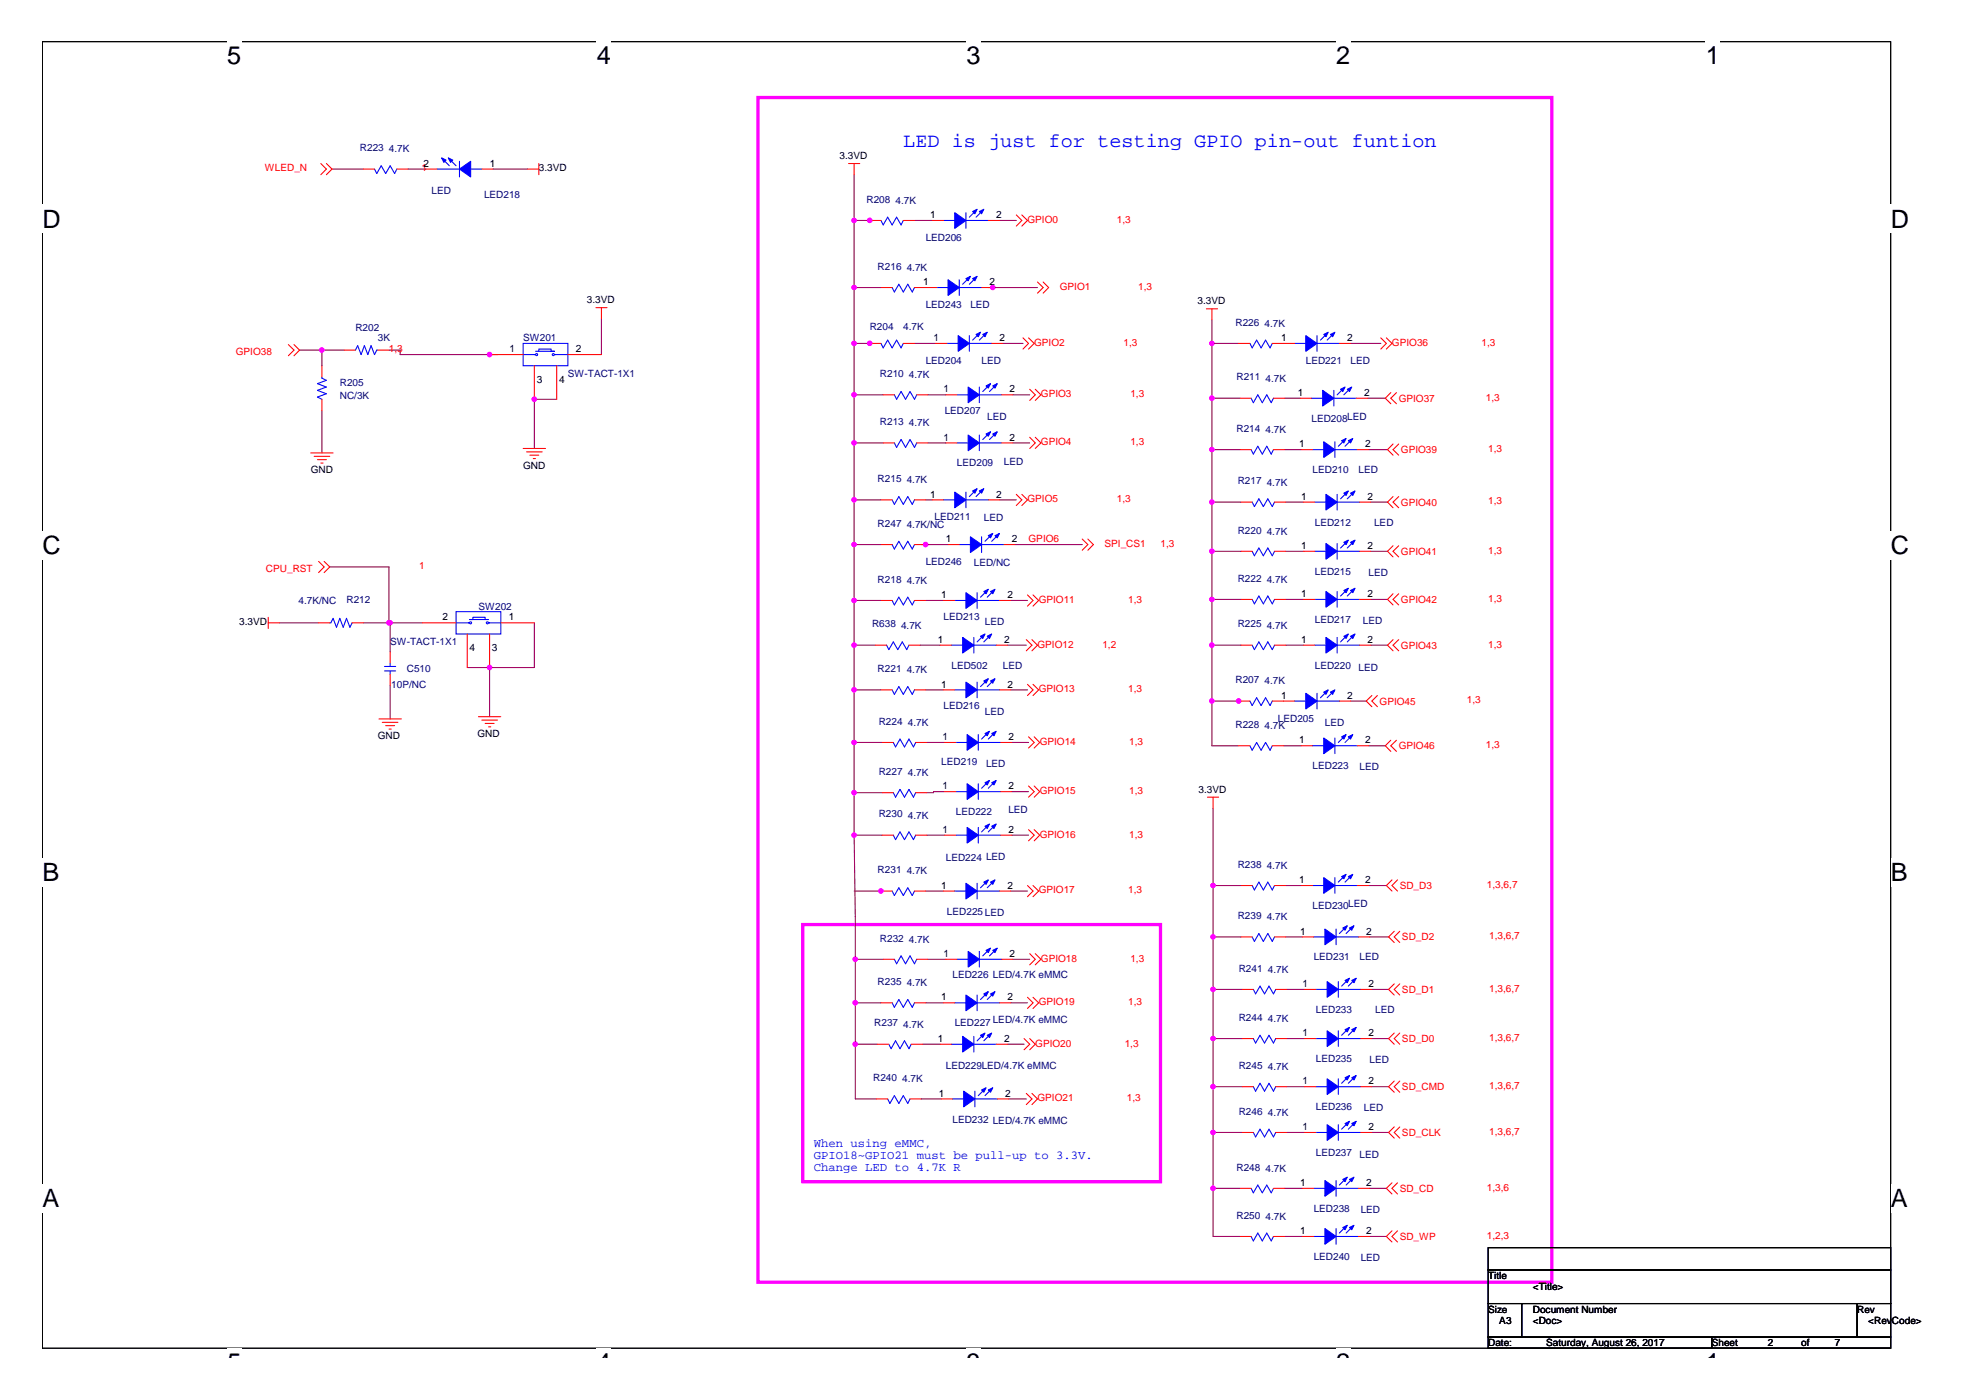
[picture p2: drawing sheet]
<svg xmlns="http://www.w3.org/2000/svg" width="297mm" height="210mm" viewBox="0 0 297 210" stroke-linecap="round" stroke-linejoin="round" font-family="sans-serif">
<defs><g id="words">
<g font-size="3.8">
<text x="34" y="9.6">5</text>
<text x="89.4" y="9.6">4</text>
<text x="144.8" y="9.6">3</text>
<text x="200.2" y="9.6">2</text>
<text x="255.6" y="9.6">1</text>
<text x="6.3" y="34.1">D</text>
<text x="283.4" y="34.1">D</text>
<text x="6.3" y="83.1">C</text>
<text x="283.4" y="83.1">C</text>
<text x="6.3" y="132.1">B</text>
<text x="283.4" y="132.1">B</text>
<text x="6.3" y="181">A</text>
<text x="283.4" y="181">A</text>
<text x="34" y="205.5">5</text>
<text x="89.4" y="205.5">4</text>
<text x="144.8" y="205.5">3</text>
<text x="200.2" y="205.5">2</text>
<text x="255.6" y="205.5">1</text>
</g>
<text font-size="3" fill="#00f" x="135.4" y="22.1">LED is just for testing GPIO pin-out funtion</text>
<g font-size="1.8" fill="#00f">
<text x="122" y="171.9">When using eMMC,</text>
<text x="122" y="173.7">GPIO18~GPIO21 must be pull-up to 3.3V.</text>
<text x="122" y="175.6">Change LED to 4.7K R</text>
</g>
<g font-size="1.5" fill="#000080">
<text x="53.9" y="22.7">R223</text>
<text x="58.3" y="22.9">4.7K</text>
<text x="64.7" y="29.1">LED</text>
<text x="72.5" y="29.7">LED218</text>
<text x="129.9" y="30.4">R208</text>
<text x="134.2" y="30.6">4.7K</text>
<text x="131.5" y="40.4">R216</text>
<text x="135.9" y="40.6">4.7K</text>
<text x="138.7" y="36.1">LED206</text>
<text x="138.7" y="46.1">LED243</text>
<text x="145.4" y="46.1">LED</text>
<text x="53.3" y="49.7">R202</text>
<text x="56.6" y="51.2">3K</text>
<text x="78.4" y="51.2">SW201</text>
<text x="130.4" y="49.5">R204</text>
<text x="135.4" y="49.5">4.7K</text>
<text x="185.2" y="48.8">R226</text>
<text x="189.5" y="49">4.7K</text>
<text x="50.9" y="57.9">R205</text>
<text x="50.9" y="59.9">NC/3K</text>
<text x="85.1" y="56.5">SW-TACT-1X1</text>
<text x="131.9" y="56.5">R210</text>
<text x="136.2" y="56.7">4.7K</text>
<text x="138.7" y="54.5">LED204</text>
<text x="147.1" y="54.5">LED</text>
<text x="185.3" y="57">R211</text>
<text x="189.7" y="57.2">4.7K</text>
<text x="195.7" y="54.5">LED221</text>
<text x="202.4" y="54.5">LED</text>
<text x="131.9" y="63.7">R213</text>
<text x="136.2" y="63.9">4.7K</text>
<text x="141.6" y="62.1">LED207</text>
<text x="148" y="62.9">LED</text>
<text x="185.3" y="64.8">R214</text>
<text x="189.7" y="64.9">4.7K</text>
<text x="196.6" y="63.2">LED208LED</text>
<text x="143.4" y="69.9">LED209</text>
<text x="150.5" y="69.8">LED</text>
<text x="196.7" y="70.9">LED210</text>
<text x="203.6" y="70.9">LED</text>
<text x="131.5" y="72.3">R215</text>
<text x="135.9" y="72.5">4.7K</text>
<text x="140.1" y="78">LED211</text>
<text x="185.5" y="72.6">R217</text>
<text x="189.8" y="72.8">4.7K</text>
<text x="131.5" y="79">R247</text>
<text x="135.9" y="79.2">4.7K/NC</text>
<text x="147.4" y="78.2">LED</text>
<text x="185.5" y="80">R220</text>
<text x="189.8" y="80.2">4.7K</text>
<text x="197" y="78.8">LED212</text>
<text x="205.9" y="78.8">LED</text>
<text x="131.5" y="87.4">R218</text>
<text x="135.9" y="87.5">4.7K</text>
<text x="138.7" y="84.7">LED246</text>
<text x="145.9" y="84.9">LED/NC</text>
<text x="185.5" y="87.2">R222</text>
<text x="189.8" y="87.4">4.7K</text>
<text x="197" y="86.2">LED215</text>
<text x="205.1" y="86.4">LED</text>
<text x="44.7" y="90.6">4.7K/NC</text>
<text x="51.9" y="90.4">R212</text>
<text x="71.7" y="91.4">SW202</text>
<text x="130.7" y="94.1">R638</text>
<text x="135" y="94.2">4.7K</text>
<text x="141.4" y="92.9">LED213</text>
<text x="147.6" y="93.7">LED</text>
<text x="185.5" y="94.1">R225</text>
<text x="189.8" y="94.2">4.7K</text>
<text x="197" y="93.4">LED217</text>
<text x="204.3" y="93.6">LED</text>
<text x="58.5" y="96.7">SW-TACT-1X1</text>
<text x="61" y="100.8">C510</text>
<text x="131.5" y="100.8">R221</text>
<text x="135.9" y="100.9">4.7K</text>
<text x="142.6" y="100.3">LED502</text>
<text x="150.3" y="100.3">LED</text>
<text x="197" y="100.3">LED220</text>
<text x="203.6" y="100.6">LED</text>
<text x="58.6" y="103.1">10P/NC</text>
<text x="141.4" y="106.3">LED216</text>
<text x="147.6" y="107.1">LED</text>
<text x="185.2" y="102.4">R207</text>
<text x="189.5" y="102.6">4.7K</text>
<text x="131.7" y="108.7">R224</text>
<text x="136" y="108.8">4.7K</text>
<text x="185.2" y="109.1">R228</text>
<text x="189.5" y="109.3">4.7K</text>
<text x="191.5" y="108.3">LED205</text>
<text x="198.6" y="108.8">LED</text>
<text x="131.7" y="116.2">R227</text>
<text x="136" y="116.4">4.7K</text>
<text x="141.1" y="114.7">LED219</text>
<text x="147.8" y="115">LED</text>
<text x="196.7" y="115.4">LED223</text>
<text x="203.7" y="115.5">LED</text>
<text x="131.7" y="122.6">R230</text>
<text x="136" y="122.7">4.7K</text>
<text x="143.3" y="122.2">LED222</text>
<text x="151.1" y="121.9">LED</text>
<text x="131.5" y="130.9">R231</text>
<text x="135.9" y="131.1">4.7K</text>
<text x="141.7" y="129.1">LED224 LED</text>
<text x="185.5" y="130.1">R238</text>
<text x="189.8" y="130.3">4.7K</text>
<text x="141.9" y="137.1">LED225 LED</text>
<text x="185.5" y="137.8">R239</text>
<text x="189.8" y="138">4.7K</text>
<text x="196.7" y="136.3">LED230LED</text>
<text x="131.9" y="141.2">R232</text>
<text x="136.2" y="141.3">4.7K</text>
<text x="131.5" y="147.7">R235</text>
<text x="135.9" y="147.9">4.7K</text>
<text x="142.8" y="146.7">LED226 LED/4.7K eMMC</text>
<text x="185.6" y="145.7">R241</text>
<text x="190" y="145.9">4.7K</text>
<text x="196.9" y="144">LED231</text>
<text x="203.7" y="144">LED</text>
<text x="131" y="153.9">R237</text>
<text x="135.4" y="154.1">4.7K</text>
<text x="143.1" y="153.9">LED227</text>
<text x="148.8" y="153.4">LED/4.7K eMMC</text>
<text x="185.6" y="153.1">R244</text>
<text x="190" y="153.2">4.7K</text>
<text x="197.2" y="151.9">LED233</text>
<text x="206.1" y="151.9">LED</text>
<text x="141.7" y="160.3">LED229LED/4.7K eMMC</text>
<text x="185.6" y="160.3">R245</text>
<text x="190" y="160.4">4.7K</text>
<text x="197.2" y="159.3">LED235</text>
<text x="205.3" y="159.4">LED</text>
<text x="130.9" y="162.1">R240</text>
<text x="135.2" y="162.3">4.7K</text>
<text x="185.6" y="167.1">R246</text>
<text x="190" y="167.3">4.7K</text>
<text x="197.2" y="166.5">LED236</text>
<text x="204.4" y="166.6">LED</text>
<text x="142.8" y="168.3">LED232 LED/4.7K eMMC</text>
<text x="197.2" y="173.3">LED237</text>
<text x="203.7" y="173.7">LED</text>
<text x="185.3" y="175.5">R248</text>
<text x="189.7" y="175.7">4.7K</text>
<text x="185.3" y="182.7">R250</text>
<text x="189.7" y="182.9">4.7K</text>
<text x="196.9" y="181.7">LED238</text>
<text x="203.9" y="181.9">LED</text>
<text x="196.9" y="188.9">LED240</text>
<text x="203.9" y="189.1">LED</text>
</g>
<g font-size="1.5">
<text x="125.8" y="23.9">3.3VD</text>
<text x="63.5" y="25">2</text>
<text x="73.4" y="25">1</text>
<text x="80.8" y="25.7">3.3VD</text>
<text x="139.4" y="32.7">1</text>
<text x="149.3" y="32.7">2</text>
<text x="88" y="45.5">3.3VD</text>
<text x="138.4" y="42.8">1</text>
<text x="148.3" y="42.8">2</text>
<text x="179.5" y="45.6">3.3VD</text>
<text x="76.4" y="52.8">1</text>
<text x="86.3" y="52.8">2</text>
<text x="139.9" y="51.1">1</text>
<text x="149.8" y="51.1">2</text>
<text x="192" y="51.1">1</text>
<text x="201.9" y="51.1">2</text>
<text x="80.4" y="57.4">3</text>
<text x="83.8" y="57.4">4</text>
<text x="141.4" y="58.8">1</text>
<text x="151.3" y="58.8">2</text>
<text x="194.5" y="59.4">1</text>
<text x="204.4" y="59.4">2</text>
<text x="46.6" y="70.9">GND</text>
<text x="78.4" y="70.3">GND</text>
<text x="141.4" y="66.1">1</text>
<text x="151.3" y="66.1">2</text>
<text x="194.7" y="67.1">1</text>
<text x="204.6" y="67.1">2</text>
<text x="139.4" y="74.6">1</text>
<text x="149.3" y="74.6">2</text>
<text x="195" y="74.9">1</text>
<text x="204.9" y="74.9">2</text>
<text x="141.7" y="81.3">1</text>
<text x="151.6" y="81.3">2</text>
<text x="195" y="82.3">1</text>
<text x="204.9" y="82.3">2</text>
<text x="141.1" y="89.7">1</text>
<text x="151" y="89.7">2</text>
<text x="195" y="89.5">1</text>
<text x="204.9" y="89.5">2</text>
<text x="35.8" y="93.7">3.3VD</text>
<text x="66.3" y="93">2</text>
<text x="76.2" y="93">1</text>
<text x="70.4" y="97.6">4</text>
<text x="73.7" y="97.6">3</text>
<text x="140.6" y="96.4">1</text>
<text x="150.5" y="96.4">2</text>
<text x="195" y="96.4">1</text>
<text x="204.9" y="96.4">2</text>
<text x="141.1" y="103.1">1</text>
<text x="151" y="103.1">2</text>
<text x="192" y="104.8">1</text>
<text x="201.9" y="104.8">2</text>
<text x="56.6" y="110.8">GND</text>
<text x="71.5" y="110.5">GND</text>
<text x="141.2" y="111">1</text>
<text x="151.1" y="111">2</text>
<text x="194.7" y="111.5">1</text>
<text x="204.6" y="111.5">2</text>
<text x="141.2" y="118.3">1</text>
<text x="151.1" y="118.3">2</text>
<text x="179.6" y="118.9">3.3VD</text>
<text x="141.2" y="124.9">1</text>
<text x="151.1" y="124.9">2</text>
<text x="141.1" y="133.2">1</text>
<text x="151" y="133.2">2</text>
<text x="194.7" y="132.4">1</text>
<text x="204.6" y="132.4">2</text>
<text x="141.4" y="143.5">1</text>
<text x="151.3" y="143.5">2</text>
<text x="194.9" y="140.1">1</text>
<text x="204.8" y="140.1">2</text>
<text x="195.2" y="148">1</text>
<text x="205.1" y="148">2</text>
<text x="141.1" y="150">1</text>
<text x="151" y="150">2</text>
<text x="195.2" y="155.4">1</text>
<text x="205.1" y="155.4">2</text>
<text x="140.6" y="156.2">1</text>
<text x="150.5" y="156.2">2</text>
<text x="140.7" y="164.4">1</text>
<text x="150.6" y="164.4">2</text>
<text x="195.2" y="162.6">1</text>
<text x="205.1" y="162.6">2</text>
<text x="195.2" y="169.4">1</text>
<text x="205.1" y="169.4">2</text>
<text x="194.9" y="177.8">1</text>
<text x="204.8" y="177.8">2</text>
<text x="194.9" y="185">1</text>
<text x="204.8" y="185">2</text>
<text x="223" y="191.8">Title</text>
<text x="223" y="196.8">Size</text>
<text x="229.7" y="196.8">Document Number</text>
<text x="229.7" y="193.4">&lt;Title&gt;</text>
<text x="278.3" y="196.8">Rev</text>
<text x="223" y="201.8">Date:</text>
<text x="224.7" y="198.5">A3</text>
<text x="229.7" y="198.5">&lt;Doc&gt;</text>
<text x="231.7" y="201.8">Saturday, August 26, 2017</text>
<text x="256.5" y="201.8">Sheet</text>
<text x="264.9" y="201.8">2</text>
<text x="269.9" y="201.8">of</text>
<text x="275" y="201.8">7</text>
<text x="280" y="198.5">&lt;Rev</text>
<text x="283.5" y="198.5">Code&gt;</text>
</g>
<g font-size="1.5" fill="#f00">
<text x="39.7" y="25.7">WLED_N</text>
<text x="63.2" y="25.7">1</text>
<text x="154" y="33.4">GPIO0</text>
<text x="167.4" y="33.4">1,3</text>
<text x="158.8" y="43.5">GPIO1</text>
<text x="170.6" y="43.5">1,3</text>
<text x="35.3" y="53.2">GPIO38</text>
<text x="58.3" y="52.8">1,3</text>
<text x="155" y="51.8">GPIO2</text>
<text x="168.4" y="51.8">1,3</text>
<text x="208.6" y="51.8">GPIO36</text>
<text x="222" y="51.8">1,3</text>
<text x="156" y="59.5">GPIO3</text>
<text x="169.4" y="59.5">1,3</text>
<text x="209.6" y="60.2">GPIO37</text>
<text x="222.7" y="60.1">1,3</text>
<text x="156" y="66.8">GPIO4</text>
<text x="169.4" y="66.8">1,3</text>
<text x="210" y="67.9">GPIO39</text>
<text x="223" y="67.8">1,3</text>
<text x="154" y="75.3">GPIO5</text>
<text x="167.4" y="75.3">1,3</text>
<text x="210" y="75.8">GPIO40</text>
<text x="223" y="75.6">1,3</text>
<text x="154.1" y="81.3">GPIO6</text>
<text x="165.5" y="82">SPI_CS1</text>
<text x="173.9" y="82">1,3</text>
<text x="210" y="83.2">GPIO41</text>
<text x="223" y="83">1,3</text>
<text x="39.9" y="85.7">CPU_RST</text>
<text x="62.8" y="85.4">1</text>
<text x="155.7" y="90.4">GPIO11</text>
<text x="169.1" y="90.4">1,3</text>
<text x="210" y="90.4">GPIO42</text>
<text x="223" y="90.2">1,3</text>
<text x="155.5" y="97.1">GPIO12</text>
<text x="165.2" y="97.1">1,2</text>
<text x="210" y="97.3">GPIO43</text>
<text x="223" y="97.1">1,3</text>
<text x="155.7" y="103.8">GPIO13</text>
<text x="169.1" y="103.8">1,3</text>
<text x="206.8" y="105.6">GPIO45</text>
<text x="219.8" y="105.5">1,3</text>
<text x="155.8" y="111.7">GPIO14</text>
<text x="169.2" y="111.7">1,3</text>
<text x="209.6" y="112.3">GPIO46</text>
<text x="222.7" y="112.2">1,3</text>
<text x="155.8" y="119">GPIO15</text>
<text x="169.2" y="119">1,3</text>
<text x="155.8" y="125.6">GPIO16</text>
<text x="169.2" y="125.6">1,3</text>
<text x="155.7" y="133.9">GPIO17</text>
<text x="169.1" y="133.9">1,3</text>
<text x="209.8" y="133.3">SD_D3</text>
<text x="222.8" y="133.1">1,3,6,7</text>
<text x="210.1" y="141">SD_D2</text>
<text x="223.2" y="140.8">1,3,6,7</text>
<text x="156" y="144.2">GPIO18</text>
<text x="169.4" y="144.2">1,3</text>
<text x="210.1" y="148.9">SD_D1</text>
<text x="223.2" y="148.7">1,3,6,7</text>
<text x="155.7" y="150.7">GPIO19</text>
<text x="169.1" y="150.7">1,3</text>
<text x="155.2" y="156.9">GPIO20</text>
<text x="168.6" y="156.9">1,3</text>
<text x="210.1" y="156.2">SD_D0</text>
<text x="223.2" y="156.1">1,3,6,7</text>
<text x="155.5" y="165.1">GPIO21</text>
<text x="168.9" y="165.1">1,3</text>
<text x="210.1" y="163.4">SD_CMD</text>
<text x="223.2" y="163.3">1,3,6,7</text>
<text x="210.1" y="170.3">SD_CLK</text>
<text x="223.2" y="170.1">1,3,6,7</text>
<text x="209.8" y="178.7">SD_CD</text>
<text x="222.8" y="178.5">1,3,6</text>
<text x="209.8" y="185.9">SD_WP</text>
<text x="222.8" y="185.7">1,2,3</text>
</g>
</g></defs>
<path d="M6.3 6.2h277.1v195.9h-277.1z" fill="none" stroke="#000" stroke-width=".16"/>
<g fill="#fff">
<path d="M34 6.2h2.2v4.3h-2.2z"/>
<path d="M34 202.1h2.2v1.5h-2.2z"/>
<path d="M89.4 6.2h2.1v4.3h-2.1z"/>
<path d="M89.4 202.1h2.1v1.5h-2.1z"/>
<path d="M144.8 6.2h2.1v4.3h-2.1z"/>
<path d="M144.8 202.1h2.1v1.5h-2.1z"/>
<path d="M200.2 6.2h2.2v4.3h-2.2z"/>
<path d="M200.2 202.1h2.2v1.5h-2.2z"/>
<path d="M255.6 6.2h2.2v4.3h-2.2z"/>
<path d="M255.6 202.1h2.2v1.5h-2.2z"/>
<path d="M6.3 30.7h2.8v4.2h-2.8z"/>
<path d="M283.4 30.7h2.7v4.2h-2.7z"/>
<path d="M6.3 79.7h2.8v4.2h-2.8z"/>
<path d="M283.4 79.7h2.7v4.2h-2.7z"/>
<path d="M6.3 128.7h2.6v4.2h-2.6z"/>
<path d="M283.4 128.7h2.5v4.2h-2.5z"/>
<path d="M6.3 177.6h2.6v4.3h-2.6z"/>
<path d="M283.4 177.6h2.5v4.3h-2.5z"/>
</g>
<path d="M113.6 14.6h119v177.6h-119zM120.3 138.6h53.6v38.6h-53.6z" fill="none" stroke="#f0f" stroke-width=".49"/>
<g fill="none" stroke="#800040" stroke-width=".16">
<path d="M49.8 25.3h4.7M61.2 25.3h2.6M73.9 25.3h5.2M128 33.1h2.5M128 26.2v99M137.1 33.1h2.6M149.8 33.1h2.5M44.9 52.5h6.7M48.2 52.5v2.3M58.3 52.5h1.7v.7h14.6M80.1 59.7v7.5M80.1 59.9h3.3"/>
<path d="M90.1 47.8v5.4M128 59.2h4.4M128 51.5h2.5M128 43.1h4M137.1 51.5h3.1M139.1 59.2h2.6M148.1 43.1h7.4M150.3 51.5h3M151.8 59.2h2.5M181.6 59.7h4.2M181.6 48v63.8h4M181.6 51.5h4"/>
<path d="M192.5 59.7h2.4M202.4 51.5h4.5M204.9 59.7h2.7M48.2 61.5v6.4M128 66.4h4.4M128 74.9h4M138.7 74.9h1M139.1 66.4h2.6M149.8 74.9h2.5M151.8 66.4h2.5M181.6 67.4h4.2M181.6 75.3h4.4"/>
<path d="M192.5 67.4h2.5M192.7 75.3h2.7M205.1 67.4h2.8M205.4 75.3h2.5M41.9 93.4h5.8M49.4 85h8.9v8.4M54.5 93.4h8.8M58.5 93.4v4.3M73.4 99.9v7.6M80.1 93.4v6.7h-10.1M128 81.7h4M128 96.7h3.2"/>
<path d="M128 90h4M137.9 96.7h3M138.1 81.7h4M138.7 90h2.7M151 96.7h2.8M151.5 90h2.5M152.1 81.7h10.1M181.6 82.7h4.4M181.6 89.9h4.4M181.6 96.7h4.4M192.7 82.7h2.7M192.7 89.9h2.7"/>
<path d="M192.7 96.7h2.7M205.4 82.7h2.5M205.4 89.9h2.5M205.4 96.7h2.5M58.5 102.8v5M128 103.4h4M128 111.3h4.2M128 118.9h4.2M138.7 103.4h2.7M138.9 111.3h2.7M141.6 118.7h-1.7v.2h-1M151.5 103.4h2.5"/>
<path d="M151.6 111.3h2.5M151.6 118.7h2.5M181.6 105.1h4.4M192.4 111.8h2.6M202.4 105.1h2.4M205.1 111.8h2.5M128 125.2l.2 12.3v27.3h3.2M128 125.2h4.2M128 133.6h4.2M138.7 133.6h2.7M138.9 125.2h2.7M151.5 133.6h2.5"/>
<path d="M151.6 125.2h2.5M181.8 132.8h4.2M181.8 121.2v64.2h4M192.7 132.8h2.3M205.1 132.8h2.7M128.2 143.8h4.2M128.2 150.4h3.8M128.2 156.6h3.3M138.2 156.6h2.7M138.7 150.4h2.7M139.1 143.8h2.6M151 156.6h2.5"/>
<path d="M151.5 150.4h2.5M151.8 143.8h2.5M181.8 140.5h4.2M181.8 148.3h4.4M181.8 155.7h4.4M192.7 140.5h2.5M192.9 148.3h2.6M192.9 155.7h2.6M205.3 140.5h2.8M205.6 148.3h2.5M205.6 155.7h2.5M138.1 164.8h3"/>
<path d="M151.1 164.8h2.7M181.8 162.9h4.4M181.8 169.8h4.4M181.8 178.2h4M192.5 178.2h2.7M192.9 162.9h2.6M192.9 169.8h2.6M205.3 178.2h2.5M205.6 162.9h2.5M205.6 169.8h2.5M192.5 185.4h2.7M205.3 185.4h2.5"/>
</g>
<g fill="#f0f" stroke="#f0f" stroke-width=".16">
<circle cx="181.6" cy="89.9" r=".33"/>
<circle cx="181.6" cy="82.6" r=".33"/>
<circle cx="181.6" cy="75.3" r=".33"/>
<circle cx="181.6" cy="67.4" r=".33"/>
<circle cx="128.2" cy="156.6" r=".33"/>
<circle cx="181.8" cy="162.9" r=".33"/>
<circle cx="181.8" cy="155.7" r=".33"/>
<circle cx="181.8" cy="148.3" r=".33"/>
<circle cx="181.8" cy="140.5" r=".33"/>
<circle cx="181.8" cy="132.8" r=".33"/>
<circle cx="181.8" cy="178.2" r=".33"/>
<circle cx="181.8" cy="169.8" r=".33"/>
<circle cx="128" cy="59.2" r=".33"/>
<circle cx="128" cy="51.5" r=".33"/>
<circle cx="181.6" cy="105.1" r=".33"/>
<circle cx="181.6" cy="96.7" r=".33"/>
<circle cx="185.6" cy="105.1" r=".33"/>
<circle cx="148.8" cy="43.1" r=".33"/>
<circle cx="128" cy="43.1" r=".33"/>
<circle cx="130.3" cy="51.5" r=".33"/>
<circle cx="128" cy="33" r=".33"/>
<circle cx="130.3" cy="33" r=".33"/>
<circle cx="181.6" cy="59.7" r=".33"/>
<circle cx="181.6" cy="51.5" r=".33"/>
<circle cx="128" cy="66.4" r=".33"/>
<circle cx="128" cy="81.6" r=".33"/>
<circle cx="128" cy="74.9" r=".33"/>
<circle cx="138.7" cy="81.6" r=".33"/>
<circle cx="58.5" cy="93.4" r=".33"/>
<circle cx="58.3" cy="93.4" r=".33"/>
<circle cx="73.4" cy="100.1" r=".33"/>
<circle cx="73.4" cy="53.2" r=".33"/>
<circle cx="48.2" cy="52.5" r=".33"/>
<circle cx="80.1" cy="59.9" r=".33"/>
<circle cx="128" cy="111.3" r=".33"/>
<circle cx="128" cy="118.8" r=".33"/>
<circle cx="128" cy="125.2" r=".33"/>
<circle cx="128" cy="96.7" r=".33"/>
<circle cx="128" cy="103.4" r=".33"/>
<circle cx="128" cy="90" r=".33"/>
<circle cx="128.2" cy="150.3" r=".33"/>
<circle cx="128.2" cy="143.8" r=".33"/>
<circle cx="132" cy="133.6" r=".33"/>
</g>
<g fill="none" stroke="#f00" stroke-width=".16">
<path d="M48.1 24.5l.8 .8-.8 .9M48.9 24.5l.9 .8-.9 .9M54.5 25.3h1.6M59.5 25.3h1.7M63.8 25.3h1.7M72.2 25.3h1.7M79.1 25.3h1.7M80.8 24.5v1.7M127.2 24.5h1.7M128 24.5v1.7M130.4 33.1h1.6M135.4 33.1h1.7"/>
<path d="M139.7 33.1h1.7M148.1 33.1h1.7M152.3 32.2l.8 .9-.8 .8M153.1 32.2l.9 .9-.9 .8M43.2 51.7l.9 .8-.9 .8M44.1 51.7l.8 .8-.8 .8M48.2 54.8v1.7M48.2 59.9v1.6M51.6 52.5h1.7M56.6 52.5h1.7M73.4 53.2h5M80.1 54.8v5.1"/>
<path d="M83.4 54.8v5.1M85.1 53.2h5M89.3 46.1h1.7M90.1 46.1v1.7M130.4 51.5h1.6M132 43.1h1.7M132.4 59.2h1.6M135.4 51.5h1.7M137.1 43.1h3.3M137.4 59.2h1.7M140.2 51.5h1.7M141.7 59.2h1.7"/>
<path d="M147.1 43.1h1.7M148.6 51.5h1.7M150.1 59.2h1.7M153.3 50.7l.8 .8-.8 .8M154.1 50.7l.9 .8-.9 .8M154.3 58.4l.9 .8-.9 .8M155.2 58.4l.8 .8-.8 .8M155.5 42.3l.8 .8-.8 .9M156.3 42.3l.9 .8-.9 .9M180.8 46.3h1.7M181.6 46.3v1.7M185.6 51.5h1.7"/>
<path d="M185.8 59.7h1.7M190.7 51.5h3.3M190.9 59.7h1.6M194.9 59.7h1.7M200.7 51.5h1.7M203.3 59.7h1.6M206.9 50.7l.9 .8-.9 .8M207.8 50.7l.8 .8-.8 .8M208.4 58.9l-.8 .8 .8 .8M209.3 58.9l-.9 .8 .9 .8M46.6 67.9h3.3M47.1 68.4h2.3"/>
<path d="M47.6 68.9h1.3M48.1 69.4h.3M78.4 67.2h3.4M78.9 67.8h2.4M79.4 68.2h1.4M79.9 68.8h.4M132 74.9h1.7M132.4 66.4h1.6M137.1 74.9h1.6M137.4 66.4h1.7M139.7 74.9h1.7M141.7 66.4h1.7"/>
<path d="M148.1 74.9h1.7M150.1 66.4h1.7M152.3 74.1l.8 .8-.8 .9M153.1 74.1l.9 .8-.9 .9M154.3 65.6l.9 .8-.9 .8M155.2 65.6l.8 .8-.8 .8M185.8 67.4h1.7M186 75.3h1.7M190.9 67.4h1.6M191 75.3h1.7M195 67.4h1.7M195.4 75.3h1.6"/>
<path d="M203.4 67.4h1.7M203.7 75.3h1.7M208.8 66.6l-.9 .8 .9 .8M208.8 74.5l-.9 .8 .9 .8M209.6 66.6l-.8 .8 .8 .8M209.6 74.5l-.8 .8 .8 .8M40.2 93.4h1.7M40.2 92.6v1.6M47.7 93.4h1.7M47.7 84.2l.9 .8-.9 .8M48.6 84.2l.8 .8-.8 .8M52.8 93.4h1.7"/>
<path d="M58.5 97.7v1.7M63.3 93.4h5.1M70 95.1v5M73.4 95.1v5M75.1 93.4h5M131.2 96.7h1.7M132 81.7h1.7M132 90h1.7M136.2 96.7h1.7M137.1 81.7h1.6M137.1 90h1.6M140.9 96.7h1.7"/>
<path d="M141.4 90h1.7M142.1 81.7h1.7M149.3 96.7h1.7M149.8 90h1.7M150.5 81.7h1.6M153.8 95.9l.9 .8-.9 .9M154 89.2l.8 .8-.8 .9M154.7 95.9l.8 .8-.8 .9M154.8 89.2l.9 .8-.9 .9M162.2 80.8l.8 .9-.8 .8M163 80.8l.9 .9-.9 .8M186 82.7h1.7"/>
<path d="M186 96.7h1.7M186 89.9h1.7M191 82.7h1.7M191 96.7h1.7M191 89.9h1.7M195.4 82.7h1.6M195.4 96.7h1.6M195.4 89.9h1.6M203.7 82.7h1.7M203.7 96.7h1.7M203.7 89.9h1.7M208.8 81.8l-.9 .9 .9 .8"/>
<path d="M208.8 89l-.9 .9 .9 .8M208.8 95.9l-.9 .8 .9 .9M209.6 81.8l-.8 .9 .8 .8M209.6 89l-.8 .9 .8 .8M209.6 95.9l-.8 .8 .8 .9M56.8 107.8h3.3M57.3 108.3h2.3M57.8 108.8h1.3M58.3 109.3h.3M58.5 101.1v1.7M71.7 107.5h3.4M72.2 108h2.4"/>
<path d="M72.7 108.5h1.3M73.2 109h.4M132 103.4h1.7M132.2 118.9h1.7M132.2 111.3h1.7M137.1 103.4h1.6M137.2 118.9h1.7M137.2 111.3h1.7M141.4 103.4h1.7M141.6 111.3h1.7M141.6 118.7h1.7M149.8 103.4h1.7"/>
<path d="M150 111.3h1.6M150 118.7h1.6M154 102.6l.8 .8-.8 .9M154.1 110.5l.9 .8-.9 .8M154.1 117.8l.9 .9-.9 .8M154.8 102.6l.9 .8-.9 .9M155 110.5l.8 .8-.8 .8M155 117.8l.8 .9-.8 .8M181 119.5h1.6M181.8 119.5v1.7M185.6 105.1h1.7M185.6 111.8h1.7"/>
<path d="M190.7 105.1h3.3M190.7 111.8h1.7M195 111.8h1.7M200.7 105.1h1.7M203.4 111.8h1.7M205.6 104.3l-.8 .8 .8 .9M206.4 104.3l-.8 .8 .8 .9M208.4 111l-.8 .8 .8 .9M209.3 111l-.9 .8 .9 .9M132 133.6h1.7M132.2 125.2h1.7M137.1 133.6h1.6"/>
<path d="M137.2 125.2h1.7M141.4 133.6h1.7M141.6 125.2h1.7M149.8 133.6h1.7M150 125.2h1.6M154 132.8l.8 .8-.8 .8M154.1 124.4l.9 .8-.9 .9M154.8 132.8l.9 .8-.9 .8M155 124.4l.8 .8-.8 .9M186 132.8h1.7M191 132.8h1.7M195 132.8h1.7"/>
<path d="M203.4 132.8h1.7M208.6 131.9l-.8 .9 .8 .8M209 139.6l-.9 .9 .9 .8M209.4 131.9l-.8 .9 .8 .8M209.8 139.6l-.8 .9 .8 .8M131.5 156.6h1.7M132 150.4h1.7M132.4 143.8h1.6M136.6 156.6h1.6M137.1 150.4h1.6M137.4 143.8h1.7M140.9 156.6h1.7"/>
<path d="M141.4 150.4h1.7M141.7 143.8h1.7M149.3 156.6h1.7M149.8 150.4h1.7M150.1 143.8h1.7M153.5 155.7l.8 .9-.8 .8M154 149.5l.8 .9-.8 .8M154.3 143l.9 .8-.9 .9M154.3 155.7l.9 .9-.9 .8M154.8 149.5l.9 .9-.9 .8M155.2 143l.8 .8-.8 .9M186 140.5h1.7"/>
<path d="M186.2 155.7h1.6M186.2 148.3h1.6M191 140.5h1.7M191.2 155.7h1.7M191.2 148.3h1.7M195.2 140.5h1.7M195.5 155.7h1.7M195.5 148.3h1.7M203.6 140.5h1.7M203.9 155.7h1.7M203.9 148.3h1.7M209 147.5l-.9 .8 .9 .9"/>
<path d="M209 154.9l-.9 .8 .9 .9M209.8 147.5l-.8 .8 .8 .9M209.8 154.9l-.8 .8 .8 .9M131.4 164.8h1.6M136.4 164.8h1.7M141.1 164.8h1.7M149.5 164.8h1.6M153.8 163.9l.9 .9-.9 .8M154.7 163.9l.8 .9-.8 .8M185.8 178.2h1.7M186.2 169.8h1.6M186.2 162.9h1.6"/>
<path d="M190.9 178.2h1.6M191.2 169.8h1.7M191.2 162.9h1.7M195.2 178.2h1.7M195.5 169.8h1.7M195.5 162.9h1.7M203.6 178.2h1.7M203.9 169.8h1.7M203.9 162.9h1.7M208.6 177.3l-.8 .9 .8 .8M209 162.1l-.9 .8 .9 .9M209 169l-.9 .8 .9 .8"/>
<path d="M209.4 177.3l-.8 .9 .8 .8M209.8 162.1l-.8 .8 .8 .9M209.8 169l-.8 .8 .8 .8M185.8 185.4h1.7M190.9 185.4h1.6M195.2 185.4h1.7M203.6 185.4h1.7M208.6 184.5l-.8 .9 .8 .8M209.4 184.5l-.8 .9 .8 .8"/>
</g>
<path d="M223 187.1h60.4v3.3h-60.4zM223 190.4h60.4v5h-60.4zM223 195.4h5.1v5.1h-5.1zM228.1 195.4h50.2v5.1h-50.2zM278.3 195.4h5.1v5.1h-5.1zM223 200.5h33.5v1.6h-33.5zM256.5 200.5h26.9v1.6h-26.9z" fill="none" stroke="#000" stroke-width=".16"/>
<g fill="none" stroke="#00f" stroke-width=".16">
<path d="M56.1 25.3l.4 .7 .6-1.1 .7 1.1 .7-1.1 .6 1.1 .4-.7M65.5 25.3h3.4M66.3 23.8l1 1.1M67.3 23.8l1.1 1.1M68.9 24.2v2.3M70.5 25.3h1.7M132 33.1l.4 .6 .6-1.1 .7 1.1 .7-1.1 .6 1.1 .4-.6M141.4 33.1h1.7M144.8 31.9v2.3M144.8 33.1h3.3M146.3 31.6l-1 1M147.3 31.6l-1 1"/>
<path d="M48.2 56.5v.2l.7 .3-1.3 .5 1.3 .5-1.3 .5 1.3 .5-1.3 .5 .6 .4M53.3 52.5l.3-.7 .5 1.4 .5-1.4 .5 1.4 .5-1.4 .5 1.4 .4-.7h.1M78.4 51.5h6.7v3.3h-6.7zM78.4 53.2h1.9h-.2M80.3 52.7h2.8h-.5v-.4h-1.8v.4M83.3 53.2h-.2h2M132 51.5l.4 .7 .6-1.2 .7 1.2 .7-1.2 .6 1.2 .4-.7M133.7 43.1l.3 .7 .7-1.2 .7 1.2 .6-1.2 .7 1.2 .4-.7M134 59.2l.4 .7 .6-1.2 .7 1.2 .7-1.2 .7 1.2 .3-.7M140.4 43.1h1.7M141.9 51.5h1.7M143.4 59.2h1.7"/>
<path d="M143.8 41.9v2.4M143.8 43.1h3.3M145.3 41.6l-1 1M145.3 51.5h3.3M145.3 50.3v2.4M146.3 41.6l-1 1M146.8 58v2.4M146.8 59.2h3.3M146.8 50l-1 1M147.8 50l-1 1M148.3 57.7l-1 1M149.3 57.7l-1 1"/>
<path d="M187.3 51.5l.4 .7 .6-1.2 .7 1.2 .7-1.2 .6 1.2 .4-.7M187.5 59.7l.3 .7 .7-1.2 .7 1.2 .6-1.2 .7 1.2 .4-.7M194 51.5h1.7M196.6 59.7h1.6M197.4 50.3v2.4M197.4 51.5h3.3M198.9 50l-1 1M199.9 58.5v2.4M199.9 59.7h3.4M199.9 50l-1 1M201.4 58.2l-1 1M202.4 58.2l-1 1"/>
<path d="M133.7 74.9l.3 .7 .7-1.1 .7 1.1 .6-1.1 .7 1.1 .4-.7M134 66.4l.4 .7 .6-1.2 .7 1.2 .7-1.2 .7 1.2 .3-.7M141.4 74.9h1.7M143.4 66.4h1.7M144.8 73.8v2.3M144.8 74.9h3.3M146.3 73.4l-1 1.1M146.8 65.2v2.4M146.8 66.4h3.3M147.3 73.4l-1 1.1M148.3 64.9l-1 1M149.3 64.9l-1 1"/>
<path d="M187.5 67.4l.3 .7 .7-1.2 .7 1.2 .6-1.2 .7 1.2 .4-.7M187.7 75.3l.3 .7 .7-1.2 .6 1.2 .7-1.2 .7 1.2 .3-.7M196.7 67.4h1.7M197 75.3h1.7M200.1 66.2v2.4M200.1 67.4h3.3M200.4 74.1v2.4M200.4 75.3h3.3M201.6 65.9l-1 1M201.9 73.8l-1 1M202.6 65.9l-1 1M202.9 73.8l-1 1"/>
<path d="M49.4 93.4h.2l.3-.7 .5 1.4 .5-1.4 .5 1.4 .5-1.4 .5 1.4 .4-.7M57.6 99.9h1.7M58.5 99.4v.5M68.4 91.7h6.7v3.4h-6.7zM68.4 93.4h2h-.2M72.7 92.9v-.3h-1.8v.3h-.5h2.8M73.4 93.4h-.2h1.9M132.9 96.7l.3 .7 .7-1.2 .6 1.2 .7-1.2 .7 1.2 .3-.7M133.7 81.7l.3 .6 .7-1.1 .7 1.1 .6-1.1 .7 1.1 .4-.6M133.7 90l.3 .7 .7-1.2 .7 1.2 .6-1.2 .7 1.2 .4-.7M142.6 96.7h1.7M143.1 90h1.7"/>
<path d="M143.8 81.7h1.6M145.9 96.7h3.4M145.9 95.6v2.3M146.4 88.9v2.3M146.4 90h3.4M147.1 80.5v2.3M147.1 81.7h3.4M147.4 95.2l-1 1M148 88.5l-1.1 1M148.4 95.2l-1 1M148.6 80.2l-1 1M149 88.5l-1 1"/>
<path d="M149.6 80.2l-1 1M187.7 82.7l.3 .6 .7-1.1 .6 1.1 .7-1.1 .7 1.1 .3-.6M187.7 96.7l.3 .7 .7-1.2 .6 1.2 .7-1.2 .7 1.2 .3-.7M187.7 89.9l.3 .6 .7-1.1 .6 1.1 .7-1.1 .7 1.1 .3-.6M197 96.7h1.7M197 89.9h1.7M197 82.7h1.7M200.4 81.5v2.3M200.4 88.7v2.3M200.4 95.6v2.3M200.4 96.7h3.3M200.4 89.9h3.3"/>
<path d="M200.4 82.7h3.3M201.9 95.2l-1 1M201.9 88.4l-1 1M201.9 81.2l-1 1M202.9 95.2l-1 1M202.9 88.4l-1 1M202.9 81.2l-1 1M57.6 100.6h1.7M58.5 100.6v.5M133.7 103.4l.3 .7 .7-1.2 .7 1.2 .6-1.2 .7 1.2 .4-.7M133.9 118.9l.3 .6 .7-1.1 .7 1.1 .6-1.1 .7 1.1 .3-.6M133.9 111.3l.3 .7 .7-1.2 .7 1.2 .6-1.2 .7 1.2 .3-.7"/>
<path d="M143.1 103.4h1.7M143.3 118.7h1.6M143.3 111.3h1.6M146.4 102.3v2.3M146.4 103.4h3.4M146.6 110.1v2.4M146.6 117.5v2.4M146.6 118.7h3.4M146.6 111.3h3.4M148 101.9l-1.1 1M148.1 117.2l-1 1M148.1 109.8l-1 1"/>
<path d="M149 101.9l-1 1M149.1 117.2l-1 1M149.1 109.8l-1 1M187.3 105.1l.4 .7 .6-1.2 .7 1.2 .7-1.2 .6 1.2 .4-.7M187.3 111.8l.4 .7 .6-1.2 .7 1.2 .7-1.2 .6 1.2 .4-.7M194 105.1h1.7M196.7 111.8h1.7M197.4 103.9v2.4M197.4 105.1h3.3M198.9 103.6l-1 1M199.9 103.6l-1 1M200.1 110.6v2.4"/>
<path d="M200.1 111.8h3.3M201.6 110.3l-1 1M202.6 110.3l-1 1M133.7 133.6l.3 .7 .7-1.2 .7 1.2 .6-1.2 .7 1.2 .4-.7M133.9 125.2l.3 .7 .7-1.2 .7 1.2 .6-1.2 .7 1.2 .3-.7M143.1 133.6h1.7M143.3 125.2h1.6M146.4 132.4v2.4M146.4 133.6h3.4M146.6 124.1v2.3M146.6 125.2h3.4M148 132.1l-1.1 1"/>
<path d="M148.1 123.7l-1 1M149 132.1l-1 1M149.1 123.7l-1 1M187.7 132.8l.3 .6 .7-1.1 .6 1.1 .7-1.1 .7 1.1 .3-.6M196.7 132.8h1.7M200.1 131.6v2.3M200.1 132.8h3.3M200.2 139.3v2.3M201.6 131.3l-1 1M201.7 139l-1 1M202.6 131.3l-1 1M202.7 139l-1 1"/>
<path d="M133.2 156.6l.3 .6 .7-1.1 .7 1.1 .7-1.1 .6 1.1 .4-.6M133.7 150.4l.3 .6 .7-1.1 .7 1.1 .6-1.1 .7 1.1 .4-.6M134 143.8l.4 .7 .6-1.2 .7 1.2 .7-1.2 .7 1.2 .3-.7M142.6 156.6h1.7M143.1 150.4h1.7M143.4 143.8h1.7M145.9 155.4v2.3M145.9 156.6h3.4M146.4 149.2v2.3M146.4 150.4h3.4M146.8 142.6v2.4M146.8 143.8h3.3"/>
<path d="M147.4 155l-1 1.1M148 148.9l-1.1 1M148.3 142.3l-1 1M148.4 155l-1 1.1M149 148.9l-1 1M149.3 142.3l-1 1M187.7 140.5l.3 .6 .7-1.1 .6 1.1 .7-1.1 .7 1.1 .3-.6M187.8 148.3l.4 .7 .6-1.2 .7 1.2 .7-1.2 .7 1.2 .3-.7M187.8 155.7l.4 .7 .6-1.2 .7 1.2 .7-1.2 .7 1.2 .3-.7M196.9 140.5h1.7M197.2 155.7h1.7M197.2 148.3h1.7"/>
<path d="M200.2 140.5h3.4M200.6 147.2v2.3M200.6 154.6v2.3M200.6 155.7h3.3M200.6 148.3h3.3M202.1 154.2l-1 1M202.1 146.8l-1 1M203.1 154.2l-1 1M203.1 146.8l-1 1M133 164.8l.4 .6 .6-1.1 .7 1.1 .7-1.1 .6 1.1 .4-.6M142.8 164.8h1.6M146.1 163.6v2.3"/>
<path d="M146.1 164.8h3.4M147.6 163.3l-1 1M148.6 163.3l-1 1M187.5 178.2l.3 .6 .7-1.1 .7 1.1 .6-1.1 .7 1.1 .4-.6M187.8 169.8l.4 .7 .6-1.2 .7 1.2 .7-1.2 .7 1.2 .3-.7M187.8 162.9l.4 .7 .6-1.2 .7 1.2 .7-1.2 .7 1.2 .3-.7M196.9 178.2h1.7M197.2 162.9h1.7M197.2 169.8h1.7M200.2 177v2.4M200.2 178.2h3.4M200.6 161.7v2.4"/>
<path d="M200.6 168.6v2.4M200.6 162.9h3.3M200.6 169.8h3.3M201.7 176.7l-1 1M202.1 161.4l-1 1M202.1 168.3l-1 1M202.7 176.7l-1 1M203.1 161.4l-1 1M203.1 168.3l-1 1M187.5 185.4l.3 .7 .7-1.2 .7 1.2 .6-1.2 .7 1.2 .4-.7M196.9 185.4h1.7M200.2 184.2v2.3"/>
<path d="M200.2 185.4h3.4M201.7 183.9l-1 1M202.7 183.9l-1 1"/>
<circle cx="80.4" cy="53.2" r=".16"/>
<circle cx="82.9" cy="53.2" r=".16"/>
<circle cx="70.5" cy="93.4" r=".16"/>
<circle cx="73" cy="93.4" r=".16"/>
</g>
<g fill="#00f" stroke="#00f" stroke-width=".16">
<path d="M198.4 131.6l1.7 1.2-1.7 1.1z" fill-rule="evenodd"/>
<path d="M202.1 131.4l.6-.3-.3 .7z" fill-rule="evenodd"/>
<path d="M201.1 131.4l.6-.3-.3 .7z" fill-rule="evenodd"/>
<path d="M198.9 154.6l1.7 1.1-1.7 1.2z" fill-rule="evenodd"/>
<path d="M202.6 154.4l.7-.4-.4 .7z" fill-rule="evenodd"/>
<path d="M201.6 154.4l.6-.4-.3 .7z" fill-rule="evenodd"/>
<path d="M198.6 177l1.6 1.2-1.6 1.2z" fill-rule="evenodd"/>
<path d="M202.2 176.8l.7-.3-.3 .7z" fill-rule="evenodd"/>
<path d="M201.2 176.8l.7-.3-.3 .7z" fill-rule="evenodd"/>
<path d="M198.6 139.3l1.6 1.2-1.6 1.1z" fill-rule="evenodd"/>
<path d="M202.2 139.1l.7-.3-.3 .7z" fill-rule="evenodd"/>
<path d="M201.2 139.1l.7-.3-.3 .7z" fill-rule="evenodd"/>
<path d="M198.9 161.7l1.7 1.2-1.7 1.2z" fill-rule="evenodd"/>
<path d="M202.6 161.6l.7-.3-.4 .6z" fill-rule="evenodd"/>
<path d="M201.6 161.6l.6-.3-.3 .6z" fill-rule="evenodd"/>
<path d="M198.6 184.2l1.6 1.2-1.6 1.1z" fill-rule="evenodd"/>
<path d="M202.2 184l.7-.3-.3 .7z" fill-rule="evenodd"/>
<path d="M201.2 184l.7-.3-.3 .7z" fill-rule="evenodd"/>
<path d="M198.9 147.2l1.7 1.1-1.7 1.2z" fill-rule="evenodd"/>
<path d="M202.6 147l.7-.3-.4 .6z" fill-rule="evenodd"/>
<path d="M201.6 147l.6-.3-.3 .6z" fill-rule="evenodd"/>
<path d="M198.9 168.6l1.7 1.2-1.7 1.2z" fill-rule="evenodd"/>
<path d="M202.6 168.5l.7-.4-.4 .7z" fill-rule="evenodd"/>
<path d="M201.6 168.5l.6-.4-.3 .7z" fill-rule="evenodd"/>
<path d="M198.2 58.5l1.7 1.2-1.7 1.2z" fill-rule="evenodd"/>
<path d="M201.9 58.4l.7-.4-.4 .7z" fill-rule="evenodd"/>
<path d="M200.9 58.4l.7-.4-.4 .7z" fill-rule="evenodd"/>
<path d="M198.7 95.6l1.7 1.1-1.7 1.2z" fill-rule="evenodd"/>
<path d="M202.4 95.4l.7-.3-.4 .6z" fill-rule="evenodd"/>
<path d="M201.4 95.4l.7-.3-.4 .6z" fill-rule="evenodd"/>
<path d="M195.7 103.9l1.7 1.2-1.7 1.2z" fill-rule="evenodd"/>
<path d="M199.4 103.8l.7-.4-.4 .7z" fill-rule="evenodd"/>
<path d="M198.4 103.8l.7-.4-.4 .7z" fill-rule="evenodd"/>
<path d="M198.7 74.1l1.7 1.2-1.7 1.2z" fill-rule="evenodd"/>
<path d="M202.4 73.9l.7-.3-.4 .7z" fill-rule="evenodd"/>
<path d="M201.4 73.9l.7-.3-.4 .7z" fill-rule="evenodd"/>
<path d="M144.8 132.4l1.6 1.2-1.6 1.2z" fill-rule="evenodd"/>
<path d="M148.4 132.3l.7-.4-.3 .7z" fill-rule="evenodd"/>
<path d="M147.4 132.3l.7-.4-.3 .7z" fill-rule="evenodd"/>
<path d="M144.9 124.1l1.7 1.1-1.7 1.2z" fill-rule="evenodd"/>
<path d="M148.6 123.9l.7-.4-.3 .7z" fill-rule="evenodd"/>
<path d="M147.6 123.9l.7-.4-.3 .7z" fill-rule="evenodd"/>
<path d="M142.1 41.9l1.7 1.2-1.7 1.2z" fill-rule="evenodd"/>
<path d="M145.8 41.8l.6-.4-.3 .7z" fill-rule="evenodd"/>
<path d="M144.8 41.8l.6-.4-.3 .7z" fill-rule="evenodd"/>
<path d="M198.4 110.6l1.7 1.2-1.7 1.2z" fill-rule="evenodd"/>
<path d="M202.1 110.5l.6-.4-.3 .7z" fill-rule="evenodd"/>
<path d="M201.1 110.5l.6-.4-.3 .7z" fill-rule="evenodd"/>
<path d="M144.3 155.4l1.6 1.2-1.6 1.1z" fill-rule="evenodd"/>
<path d="M148 155.2l.6-.3-.3 .7z" fill-rule="evenodd"/>
<path d="M146.9 155.2l.7-.3-.3 .7z" fill-rule="evenodd"/>
<path d="M198.7 88.7l1.7 1.2-1.7 1.1z" fill-rule="evenodd"/>
<path d="M202.4 88.5l.7-.3-.4 .7z" fill-rule="evenodd"/>
<path d="M201.4 88.5l.7-.3-.4 .7z" fill-rule="evenodd"/>
<path d="M68.9 25.3l1.6-1.1v2.3z" fill-rule="evenodd"/>
<path d="M66.2 23.7l.7 .3-.4 .3z" fill-rule="evenodd"/>
<path d="M67.2 23.7l.7 .3-.4 .3z" fill-rule="evenodd"/>
<path d="M144.9 117.5l1.7 1.2-1.7 1.2z" fill-rule="evenodd"/>
<path d="M148.6 117.4l.7-.4-.3 .7z" fill-rule="evenodd"/>
<path d="M147.6 117.4l.7-.4-.3 .7z" fill-rule="evenodd"/>
<path d="M144.9 110.1l1.7 1.2-1.7 1.2z" fill-rule="evenodd"/>
<path d="M148.6 110l.7-.4-.3 .7z" fill-rule="evenodd"/>
<path d="M147.6 110l.7-.4-.3 .7z" fill-rule="evenodd"/>
<path d="M144.8 102.3l1.6 1.1-1.6 1.2z" fill-rule="evenodd"/>
<path d="M148.4 102.1l.7-.3-.3 .6z" fill-rule="evenodd"/>
<path d="M147.4 102.1l.7-.3-.3 .6z" fill-rule="evenodd"/>
<path d="M145.4 80.5l1.7 1.2-1.7 1.1z" fill-rule="evenodd"/>
<path d="M149.1 80.3l.7-.3-.3 .6z" fill-rule="evenodd"/>
<path d="M148.1 80.3l.7-.3-.4 .6z" fill-rule="evenodd"/>
<path d="M198.4 66.2l1.7 1.2-1.7 1.2z" fill-rule="evenodd"/>
<path d="M202.1 66.1l.6-.4-.3 .7z" fill-rule="evenodd"/>
<path d="M201.1 66.1l.6-.4-.3 .7z" fill-rule="evenodd"/>
<path d="M144.8 88.9l1.6 1.1-1.6 1.2z" fill-rule="evenodd"/>
<path d="M148.4 88.7l.7-.3-.3 .6z" fill-rule="evenodd"/>
<path d="M147.4 88.7l.7-.3-.3 .6z" fill-rule="evenodd"/>
<path d="M144.3 95.6l1.6 1.1-1.6 1.2z" fill-rule="evenodd"/>
<path d="M148 95.4l.6-.3-.3 .6z" fill-rule="evenodd"/>
<path d="M146.9 95.4l.7-.3-.3 .6z" fill-rule="evenodd"/>
<path d="M145.1 65.2l1.7 1.2-1.7 1.2z" fill-rule="evenodd"/>
<path d="M148.8 65.1l.7-.4-.4 .7z" fill-rule="evenodd"/>
<path d="M147.8 65.1l.6-.4-.3 .7z" fill-rule="evenodd"/>
<path d="M195.7 50.3l1.7 1.2-1.7 1.2z" fill-rule="evenodd"/>
<path d="M199.4 50.1l.7-.3-.4 .7z" fill-rule="evenodd"/>
<path d="M198.4 50.1l.7-.3-.4 .7z" fill-rule="evenodd"/>
<path d="M143.1 31.9l1.7 1.2-1.7 1.1z" fill-rule="evenodd"/>
<path d="M146.8 31.7l.6-.3-.3 .6z" fill-rule="evenodd"/>
<path d="M145.8 31.7l.6-.3-.3 .6z" fill-rule="evenodd"/>
<path d="M143.1 73.8l1.7 1.1-1.7 1.2z" fill-rule="evenodd"/>
<path d="M146.8 73.6l.6-.3-.3 .6z" fill-rule="evenodd"/>
<path d="M145.8 73.6l.6-.3-.3 .6z" fill-rule="evenodd"/>
<path d="M145.1 58l1.7 1.2-1.7 1.2z" fill-rule="evenodd"/>
<path d="M148.8 57.9l.7-.4-.4 .7z" fill-rule="evenodd"/>
<path d="M147.8 57.9l.6-.4-.3 .7z" fill-rule="evenodd"/>
<path d="M198.7 81.5l1.7 1.2-1.7 1.1z" fill-rule="evenodd"/>
<path d="M202.4 81.3l.7-.3-.4 .7z" fill-rule="evenodd"/>
<path d="M201.4 81.3l.7-.3-.4 .7z" fill-rule="evenodd"/>
<path d="M143.6 50.3l1.7 1.2-1.7 1.2z" fill-rule="evenodd"/>
<path d="M147.3 50.1l.7-.3-.4 .7z" fill-rule="evenodd"/>
<path d="M146.3 50.1l.6-.3-.3 .7z" fill-rule="evenodd"/>
<path d="M144.4 163.6l1.7 1.2-1.7 1.1z" fill-rule="evenodd"/>
<path d="M148.1 163.4l.7-.3-.4 .7z" fill-rule="evenodd"/>
<path d="M147.1 163.4l.7-.3-.4 .7z" fill-rule="evenodd"/>
<path d="M145.1 142.6l1.7 1.2-1.7 1.2z" fill-rule="evenodd"/>
<path d="M148.8 142.5l.7-.3-.4 .6z" fill-rule="evenodd"/>
<path d="M147.8 142.5l.6-.3-.3 .6z" fill-rule="evenodd"/>
<path d="M144.8 149.2l1.6 1.2-1.6 1.1z" fill-rule="evenodd"/>
<path d="M148.4 149l.7-.3-.3 .6z" fill-rule="evenodd"/>
<path d="M147.4 149l.7-.3-.3 .6z" fill-rule="evenodd"/>
</g>
<use href="#words"/>
</svg>
